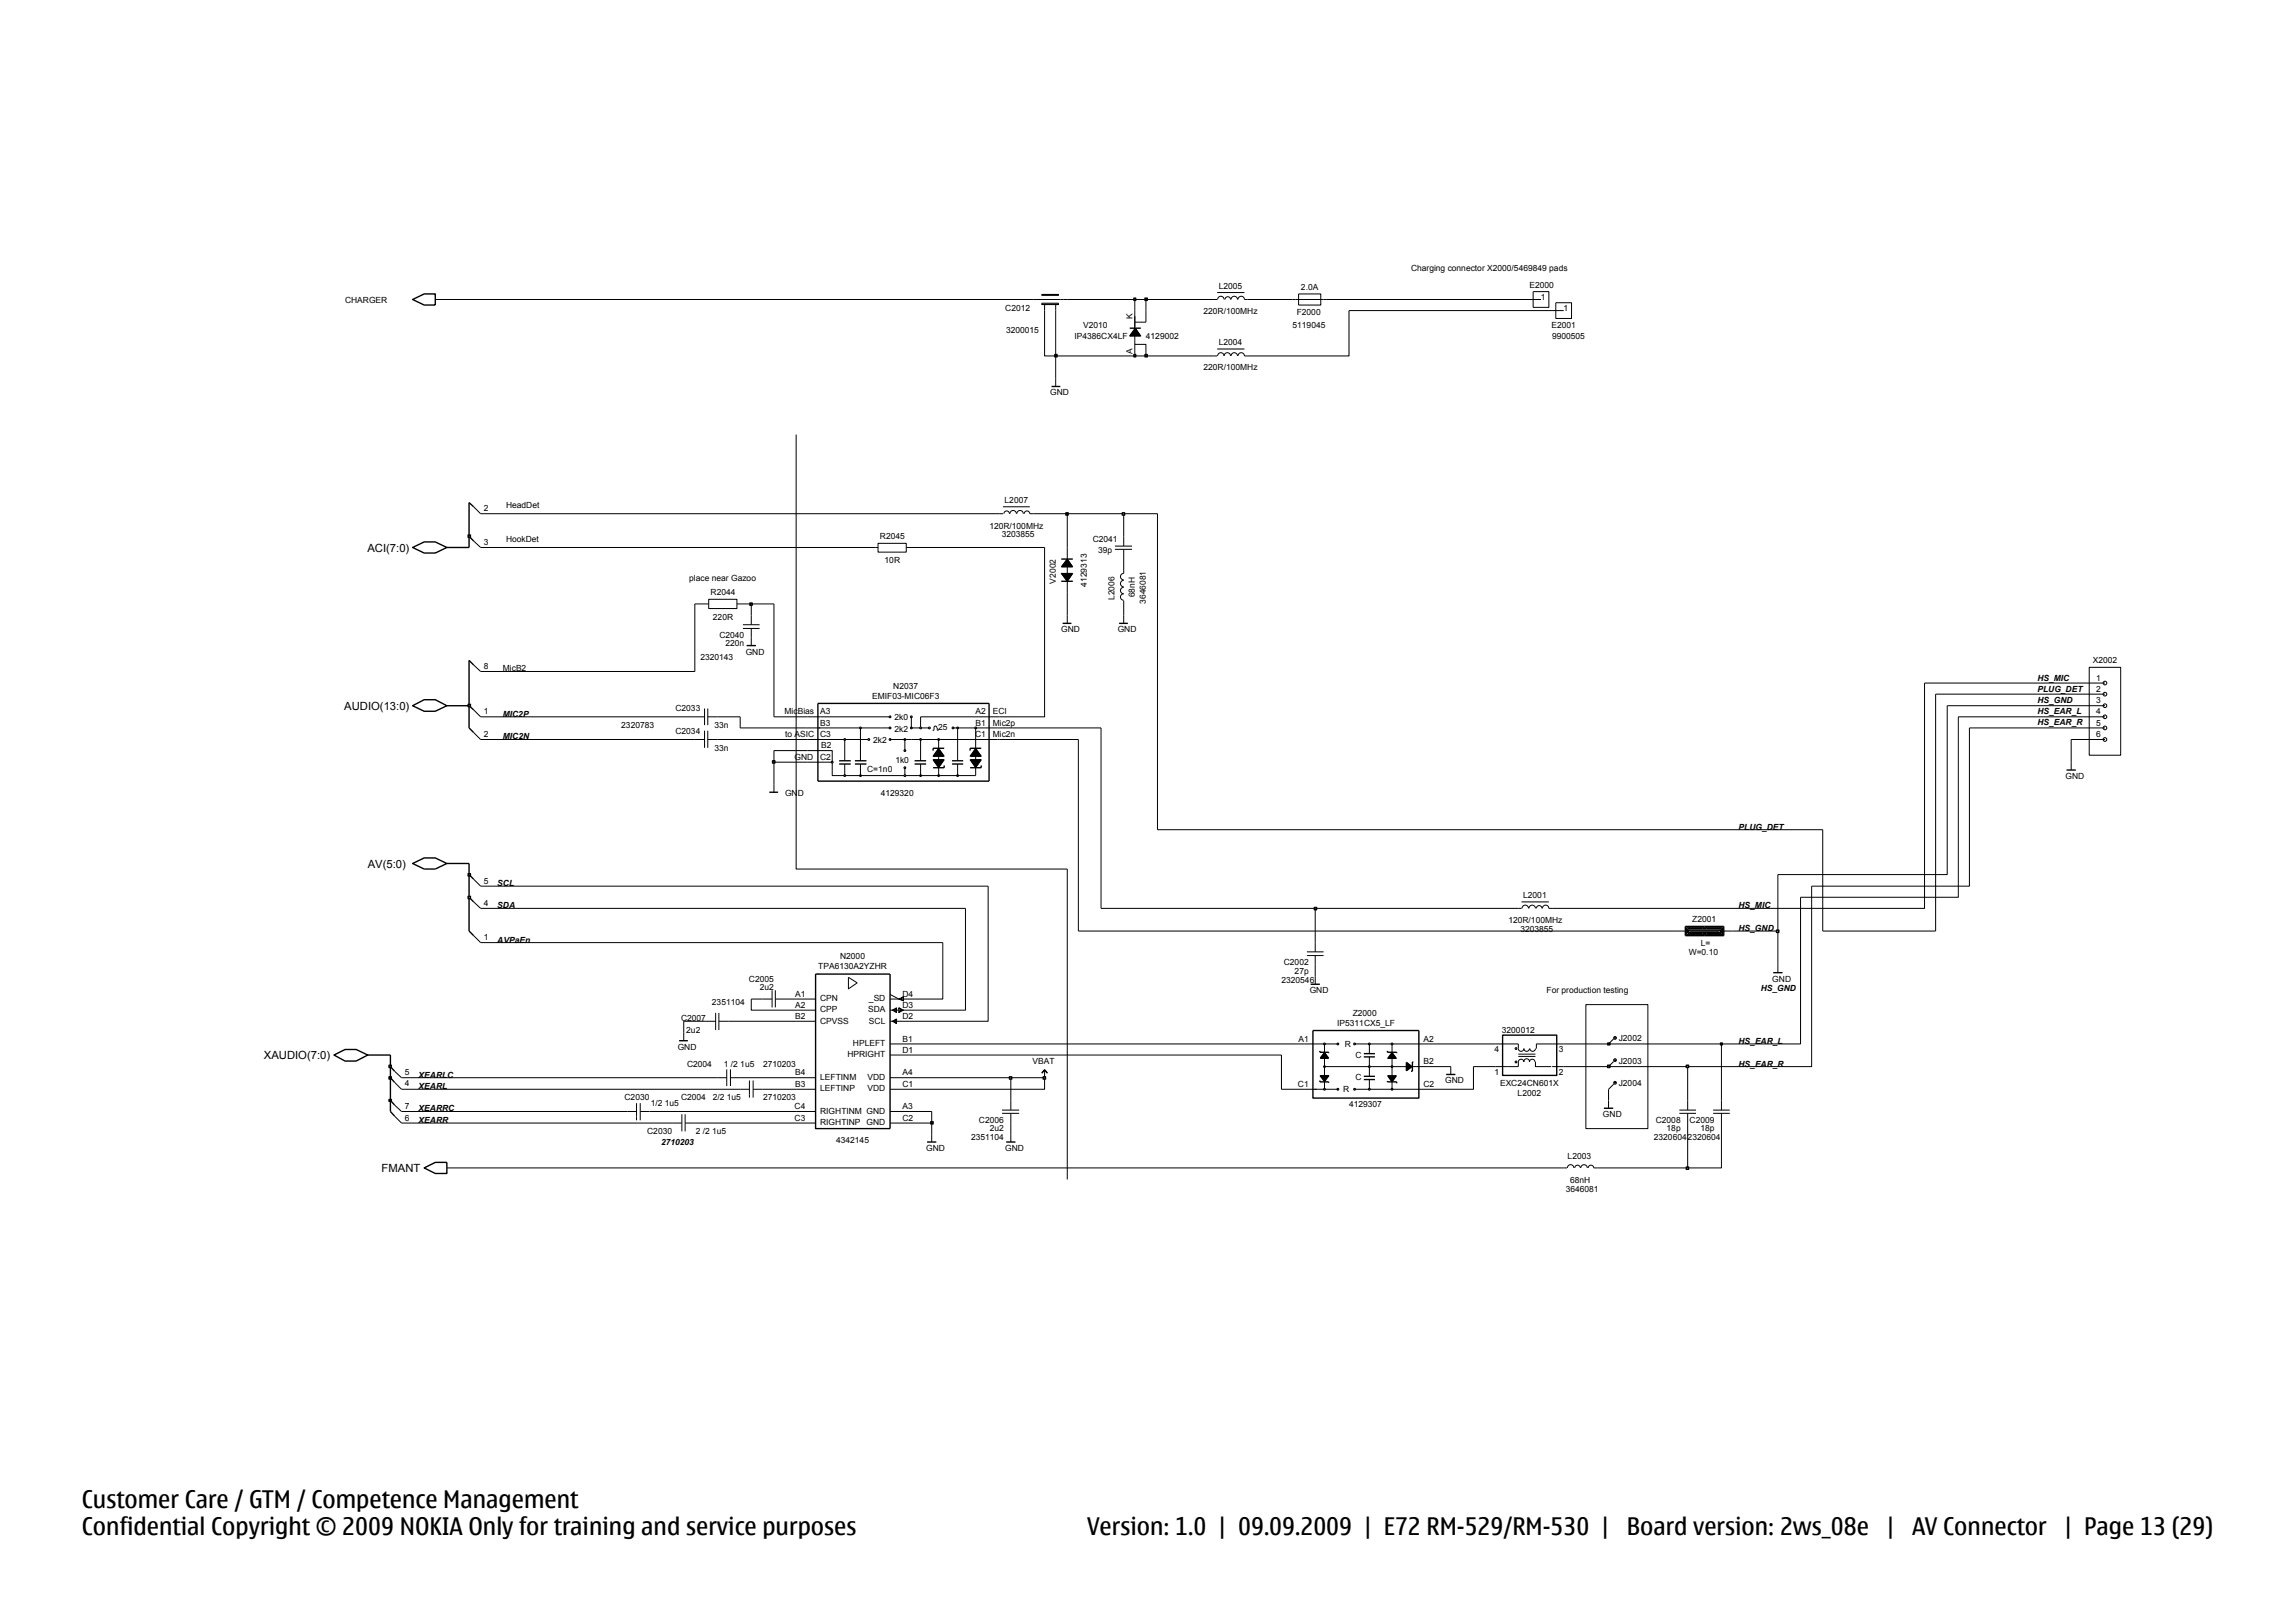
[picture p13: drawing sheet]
<svg xmlns="http://www.w3.org/2000/svg" width="420mm" height="297mm" viewBox="0 0 420 297" stroke-linecap="round" stroke-linejoin="round" font-family="sans-serif">
<defs><g id="words">
<g font-size="4.4">
<text x="15" y="275.9">Customer Care / GTM / Competence Management</text>
<text x="15" y="280.8">Confidential Copyright © 2009 NOKIA Only for training and service purposes</text>
<text x="199" y="280.9">Version: 1.0 | 09.09.2009 | E72 RM-529/RM-530 |</text>
<text x="297.7" y="280.9">Board version: 2ws_08e</text>
<text x="345.2" y="280.9">|</text>
<text x="350" y="280.9">AV Connector</text>
<text x="377.7" y="280.9">| Page 13 (29)</text>
</g>
<g font-size="2.1">
<text x="67.2" y="100.9">ACI(7:0)</text>
<text x="63" y="129.9">AUDIO(13:0)</text>
<text x="67.3" y="158.8">AV(5:0)</text>
<text x="48.3" y="193.8">XAUDIO(7:0)</text>
<text x="69.8" y="214.5">FMANT</text>
</g>
<g font-size="1.5">
<text x="223" y="52.9">L2005</text>
<text x="238.1" y="53.1">2.0A</text>
<text x="258.2" y="49.6">Charging connector X2000/5469849 pads</text>
<text x="279.9" y="52.8">E2000</text>
<text x="63.2" y="55.4">CHARGER</text>
<text x="184" y="56.8">C2012</text>
<text x="198.2" y="60">V2010</text>
<text x="207.3" y="58.3" transform="rotate(-90 207.3 58.3)">K</text>
<text x="220.3" y="57.5">220R/100MHz</text>
<text x="236.5" y="60">5119045</text>
<text x="237.3" y="57.6">F2000</text>
<text x="282" y="54.8">1</text>
<text x="283.9" y="60">E2001</text>
<text x="286.2" y="56.8">1</text>
<text x="184.1" y="60.9">3200015</text>
<text x="196.6" y="62">IP4386CX4LF</text>
<text x="207.3" y="64.7" transform="rotate(-90 207.3 64.7)">A</text>
<text x="209.7" y="62">4129002</text>
<text x="223" y="63.2">L2004</text>
<text x="284" y="62">9900505</text>
<text x="220.3" y="67.8">220R/100MHz</text>
<text x="192.2" y="72.3">GND</text>
<text x="88.5" y="93.6">2</text>
<text x="92.6" y="93">HeadDet</text>
<text x="183.9" y="92.1">L2007</text>
<text x="88.5" y="99.7">3</text>
<text x="92.6" y="99.2">HookDet</text>
<text x="161" y="98.6">R2045</text>
<text x="181.1" y="96.7">120R/100MHz</text>
<text x="183.3" y="98.3">3203855</text>
<text x="200" y="99.2">C2041</text>
<text x="200.9" y="101.2">39p</text>
<text x="126.1" y="106.4">place near Gazoo</text>
<text x="161.9" y="103.1">10R</text>
<text x="193.2" y="106.8" transform="rotate(-90 193.2 106.8)">V2002</text>
<text x="198.9" y="107.3" transform="rotate(-90 198.9 107.3)">4129313</text>
<text x="130" y="108.9">R2044</text>
<text x="130.5" y="113.4">220R</text>
<text x="203.9" y="109.8" transform="rotate(-90 203.9 109.8)">L2006</text>
<text x="207.7" y="109.3" transform="rotate(-90 207.7 109.3)">68nH</text>
<text x="209.7" y="110.5" transform="rotate(-90 209.7 110.5)">3646081</text>
<text x="131.7" y="116.7">C2040</text>
<text x="132.8" y="118.3">220n</text>
<text x="136.5" y="119.8">GND</text>
<text x="194.2" y="115.7">GND</text>
<text x="204.5" y="115.7">GND</text>
<text x="88.5" y="122.4">8</text>
<text x="92" y="122.9">MicB2</text>
<text x="128.2" y="120.8">2320143</text>
<text x="372.9" y="124.5">HS_MIC</text>
<text x="383" y="121.3">X2002</text>
<text x="383.6" y="124.6">1</text>
<text x="88.5" y="130.7">1</text>
<text x="92" y="131.2">MIC2P</text>
<text x="123.6" y="130.2">C2033</text>
<text x="143.6" y="130.7">MicBias</text>
<text x="150.1" y="130.7">A3</text>
<text x="159.6" y="127.9">EMIF03-MIC06F3</text>
<text x="163.5" y="126">N2037</text>
<text x="163.7" y="131.8">2k0</text>
<text x="178.5" y="130.7">A2</text>
<text x="181.7" y="130.7">ECI</text>
<text x="372.9" y="130.7">HS_EAR_L</text>
<text x="372.9" y="128.6">HS_GND</text>
<text x="372.9" y="126.6">PLUG_DET</text>
<text x="383.6" y="126.6">2</text>
<text x="383.6" y="128.7">3</text>
<text x="383.6" y="130.7">4</text>
<text x="88.5" y="134.9">2</text>
<text x="92" y="135.3">MIC2N</text>
<text x="113.7" y="133.2">2320783</text>
<text x="123.6" y="134.3">C2034</text>
<text x="130.8" y="137.4">33n</text>
<text x="130.8" y="133.2">33n</text>
<text x="143.7" y="134.9">to ASIC</text>
<text x="150.1" y="132.8">B3</text>
<text x="150.1" y="134.9">C3</text>
<text x="150.3" y="136.9">B2</text>
<text x="159.8" y="135.9">2k2</text>
<text x="163.7" y="133.9">2k2</text>
<text x="171.7" y="133.6">25</text>
<text x="178.4" y="134.9">C1</text>
<text x="178.5" y="132.8">B1</text>
<text x="181.7" y="132.8">Mic2p</text>
<text x="181.7" y="134.9">Mic2n</text>
<text x="372.9" y="132.8">HS_EAR_R</text>
<text x="383.6" y="132.8">5</text>
<text x="383.6" y="134.9">6</text>
<text x="145.4" y="139">GND</text>
<text x="150.1" y="139">C2</text>
<text x="158.7" y="141.3">C=1n0</text>
<text x="163.9" y="139.6">1k0</text>
<text x="378" y="142.5">GND</text>
<text x="143.7" y="145.7">GND</text>
<text x="161.2" y="145.7">4129320</text>
<text x="318.2" y="151.8">PLUG_DET</text>
<text x="88.5" y="161.7">5</text>
<text x="88.5" y="165.8">4</text>
<text x="91" y="166.2">SDA</text>
<text x="91" y="162.2">SCL</text>
<text x="278.8" y="164.3">L2001</text>
<text x="318.2" y="166.2">HS_MIC</text>
<text x="88.5" y="172">1</text>
<text x="91" y="172.5">AVPaEn</text>
<text x="276" y="168.9">120R/100MHz</text>
<text x="278.2" y="170.6">3203855</text>
<text x="309.7" y="168.8">Z2001</text>
<text x="311.3" y="173.1">L=</text>
<text x="318.2" y="170.4">HS_GND</text>
<text x="137.1" y="179.7">C2005</text>
<text x="149.7" y="177.4">TPA6130A2YZHR</text>
<text x="153.7" y="175.5">N2000</text>
<text x="234.5" y="179.8">2320546</text>
<text x="234.9" y="176.6">C2002</text>
<text x="236.9" y="178.2">27p</text>
<text x="309" y="174.7">W=0.10</text>
<text x="324.3" y="179.7">GND</text>
<text x="130.3" y="184">2351104</text>
<text x="139.1" y="181.2">2u2</text>
<text x="145.5" y="182.4">A1</text>
<text x="145.5" y="184.4">A2</text>
<text x="150.1" y="183.2">CPN</text>
<text x="150.1" y="185.3">CPP</text>
<text x="158.9" y="185.3">SDA</text>
<text x="159" y="183.2">_SD</text>
<text x="165.2" y="184.4">D3</text>
<text x="165.2" y="182.4">D4</text>
<text x="239.7" y="181.7">GND</text>
<text x="247.6" y="185.9">Z2000</text>
<text x="283" y="181.7">For production testing</text>
<text x="322.2" y="181.3">HS_GND</text>
<text x="124.6" y="186.9">C2007</text>
<text x="125.6" y="189">2u2</text>
<text x="145.5" y="186.5">B2</text>
<text x="150.1" y="187.3">CPVSS</text>
<text x="156.1" y="191.5">HPLEFT</text>
<text x="159" y="187.3">SCL</text>
<text x="165.2" y="186.5">D2</text>
<text x="165.2" y="190.6">B1</text>
<text x="237.6" y="190.6">A1</text>
<text x="244.7" y="187.7">IP5311CX5_LF</text>
<text x="246.1" y="191.5">R</text>
<text x="260.5" y="190.6">A2</text>
<text x="274.8" y="189">3200012</text>
<text x="296.2" y="190.5">J2002</text>
<text x="318.2" y="191">HS_EAR_L</text>
<text x="74.1" y="196.8">5</text>
<text x="76.6" y="197.2">XEARLC</text>
<text x="124" y="192.1">GND</text>
<text x="125.7" y="195.2">C2004</text>
<text x="132.5" y="195.2">1 /2 1u5</text>
<text x="139.6" y="195.2">2710203</text>
<text x="145.5" y="196.8">B4</text>
<text x="150.1" y="197.6">LEFTINM</text>
<text x="155.1" y="193.5">HPRIGHT</text>
<text x="158.8" y="197.6">VDD</text>
<text x="165.2" y="192.7">D1</text>
<text x="165.2" y="196.8">A4</text>
<text x="189" y="194.8">VBAT</text>
<text x="248" y="193.7">C</text>
<text x="248" y="197.7">C</text>
<text x="260.5" y="194.8">B2</text>
<text x="273.5" y="196.7">1</text>
<text x="273.5" y="192.6">4</text>
<text x="285.3" y="196.7">2</text>
<text x="285.3" y="192.6">3</text>
<text x="296.2" y="194.7">J2003</text>
<text x="318.2" y="195.2">HS_EAR_R</text>
<text x="74.1" y="202.9">7</text>
<text x="74.1" y="198.8">4</text>
<text x="76.6" y="199.3">XEARL</text>
<text x="76.6" y="203.4">XEARRC</text>
<text x="114.3" y="201.4">C2030</text>
<text x="119.1" y="202.4">1/2 1u5</text>
<text x="124.6" y="201.4">C2004</text>
<text x="130.4" y="201.4">2/2 1u5</text>
<text x="139.6" y="201.4">2710203</text>
<text x="145.4" y="203">C4</text>
<text x="145.5" y="198.9">B3</text>
<text x="150.1" y="199.7">LEFTINP</text>
<text x="150.1" y="203.8">RIGHTINM GND</text>
<text x="158.8" y="199.7">VDD</text>
<text x="165.2" y="198.9">C1</text>
<text x="165.2" y="203">A3</text>
<text x="237.5" y="198.9">C1</text>
<text x="245.8" y="199.9">R</text>
<text x="246.9" y="202.6">4129307</text>
<text x="260.5" y="198.9">C2</text>
<text x="264.5" y="198.2">GND</text>
<text x="274.5" y="198.8">EXC24CN601X</text>
<text x="277.7" y="200.6">L2002</text>
<text x="296.2" y="198.7">J2004</text>
<text x="74.1" y="205.1">6</text>
<text x="76.6" y="205.5">XEARR</text>
<text x="118.4" y="207.5">C2030</text>
<text x="121" y="209.6">2710203</text>
<text x="127.3" y="207.5">2 /2 1u5</text>
<text x="145.4" y="205.1">C3</text>
<text x="150.1" y="205.9">RIGHTINP</text>
<text x="153" y="209.1">4342145</text>
<text x="158.6" y="205.9">GND</text>
<text x="165.2" y="205.1">C2</text>
<text x="177.7" y="208.6">2351104</text>
<text x="179.2" y="205.5">C2006</text>
<text x="181.1" y="207">2u2</text>
<text x="293.4" y="204.5">GND</text>
<text x="302.7" y="208.7">23206042320604</text>
<text x="303" y="205.5">C2008</text>
<text x="305" y="207">18p</text>
<text x="309.2" y="205.5">C2009</text>
<text x="311.2" y="207">18p</text>
<text x="169.5" y="210.7">GND</text>
<text x="184" y="210.7">GND</text>
<text x="286.9" y="212.1">L2003</text>
<text x="286.5" y="218">3646081</text>
<text x="287.4" y="216.4">68nH</text>
</g>
</g></defs>
<g fill="none" stroke="#000" stroke-width=".18">
<path d="M193.2 69.3v1.4M86.7 134.1l1.3 1.2M86.7 121.7l1.3 1.2M125.1 189v1.4M129.2 186.9h1.8M131 185.4v3.1M131.6 185.4v3.1M131.6 186.9h1.7M139.5 182.8h1.8M141.3 181.2v3.1M141.9 181.2v3.1M141.9 182.8h1.8"/>
<path d="M273.7 191h4.2v.9a.51 .51 0 0 0 .5 .5 .51 .51 0 0 0 .5-.5 .51 .51 0 0 0 .5 .5 .51 .51 0 0 0 .5-.5M277.9 193.3h3.1M277.9 192.9h3.1M280 191.9a.51 .51 0 0 0 .5 .5 .51 .51 0 0 0 .5-.5M280.9 194.3a.51 .51 0 0 0-.5-.5 .51 .51 0 0 0-.5 .5 .51 .51 0 0 0-.5-.6 .51 .51 0 0 0-.5 .6 .51 .51 0 0 0-.5-.5 .51 .51 0 0 0-.5 .5v.9h-4.2M281 194.3v.9h2.9M284 195.2h2.2M286.2 191h-5v.9M295.3 194.3l-.9 .9M183.4 203.7h3.1M183.4 203.1h3.1M185 201.4v1.7"/>
<path d="M185 203.7v1.8M185 207.5v1.5"/>
<circle cx="295.6" cy="194" r=".08"/>
<circle cx="295.6" cy="194" r=".25"/>
</g>
<path d="M192.4 70.7h1.6M85.8 133.2l.9 .9M85.8 120.8l.9 .9M124.3 190.4h1.6M275 189.4h9.9v7.4h-9.9zM184.1 209h1.7" fill="none" stroke="#000" stroke-width=".25"/>
<g fill="#b2b2b2" stroke="#000" stroke-width=".18">
<circle cx="277.4" cy="194.3" r=".17"/>
<circle cx="277.4" cy="191.9" r=".17"/>
</g>
<g fill="none" stroke="#000" stroke-width=".25">
<path d="M75.5 129.1l2.1-1.1h2.1l2.1 1.1-2.1 1.1h-2.1zM324.5 178h1.7M241.5 192.3v.3M242.1 193.3l.3-.1 .2 .1zM242.3 193.3h.1M242.4 192.7l.6 .9h-1.3zM242.4 192.9l.4 .6h-.9zM242.4 193l.3 .4h-.6zM249.6 197.6h2M253.9 192.3v.3h1.7v.1M254.6 193.3l.2-.1 .1 .1zM254.7 193.3h.1"/>
<path d="M254.8 192.6l.7 1.1h-1.5zM254.8 192.7l.5 .9h-1.1zM254.8 192.9l.5 .6h-1.1zM254.8 193l.3 .4h-.7zM257.4 194.4l1 .8-1 .7zM257.5 194.7l.6 .5-.6 .5zM257.5 194.5l.7 .7-.7 .6zM257.5 194.8l.5 .4-.5 .3zM257.6 194.9l.3 .3-.3 .2zM257.7 195.1v.2M293.5 202.8h1.7"/>
</g>
<g fill="none" stroke="#000" stroke-width=".18">
<path d="M160.7 99.4h5.2v1.6h-5.2zM136 115h3M136 114.3h3M137.5 112.6v1.7M137.5 115v1.7M160.2 100.2h.5M165.9 100.2h.5M382.3 122.1h5.8v16.1h-5.8zM325.4 176.6v1.4M238.7 191h3.7M123 205.5h1.8M124.8 203.9v3.1"/>
<path d="M125.4 205.5h1.8M125.4 203.9v3.1M294.4 201.4v1.4"/>
<circle cx="385.2" cy="127" r=".34"/>
<circle cx="385.2" cy="131.2" r=".34"/>
<circle cx="385.2" cy="125" r=".34"/>
<circle cx="385.2" cy="129.1" r=".34"/>
<circle cx="385.2" cy="135.3" r=".34"/>
<circle cx="385.2" cy="133.2" r=".34"/>
</g>
<g fill="#b2b2b2" stroke="#000" stroke-width=".18">
<circle cx="247.9" cy="191" r=".17"/>
<circle cx="244.8" cy="191" r=".17"/>
</g>
<path d="M238.7 199.3h2.2M247.9 191h13.5M259.3 195.2h2.1" fill="none" stroke="#000" stroke-width=".18"/>
<g fill="none" stroke="#000" stroke-width=".25">
<path d="M241.5 198h1.7M241.5 192.6h1.7M241.6 196.9h1.6l-.8 1zM241.7 196.9h1.3l-.6 .8zM241.9 197h.9l-.4 .6zM242.1 197h.6l-.3 .5zM242.1 197.1h.5l-.2 .2zM242.3 197.2h.1M242.4 192.6l.8 1.1h-1.6zM249.6 193.4h2M249.6 197h2M249.6 192.8h2"/>
<path d="M253.9 198h1.7M254 196.9h1.5l-.7 1.1zM254.2 197h1.1l-.5 .8zM254.2 197h1.1l-.5 .6zM254.4 197.1h.7l-.3 .5zM254.6 197.2h.3l-.1 .2zM254.7 197.2h.1"/>
</g>
<g fill="#b2b2b2" stroke="#000" stroke-width=".18">
<circle cx="247.9" cy="199.3" r=".17"/>
<circle cx="244.8" cy="199.3" r=".17"/>
</g>
<path d="M240.5 199.3h4.3M247.9 199.3h13.5" fill="none" stroke="#000" stroke-width=".18"/>
<g fill="#b2b2b2" stroke="#000" stroke-width=".18">
<circle cx="242.4" cy="199.3" r=".17"/>
<circle cx="242.4" cy="191" r=".17"/>
<circle cx="250.6" cy="191" r=".17"/>
<circle cx="254.8" cy="191" r=".17"/>
<circle cx="250.6" cy="199.3" r=".17"/>
<circle cx="254.8" cy="199.3" r=".17"/>
</g>
<path d="M258.5 194.3v1.7" fill="none" stroke="#000" stroke-width=".25"/>
<path d="M242.4 195.2h17.1" fill="none" stroke="#000" stroke-width=".18"/>
<circle cx="242.4" cy="195.2" r=".17" fill="#b2b2b2" stroke="#000" stroke-width=".18"/>
<path d="M241.5 197.7v.3M243.2 192.6v.1M243.2 198v.1M253.9 197.8v.2M255.6 198v.2M258.2 196h.3M258.5 194.3h.1" fill="none" stroke="#000" stroke-width=".25"/>
<g fill="#b2b2b2" stroke="#000" stroke-width=".18">
<circle cx="250.6" cy="195.2" r=".17"/>
<circle cx="254.8" cy="195.2" r=".17"/>
</g>
<g fill="none" stroke="#000" stroke-width=".18">
<path d="M189.1 54.8h6.2M190.7 55.5h3v.2h-3zM190.7 55.7h3M190.7 54h3M190.7 53.9h3v.1h-3zM191.2 55.7v1.1M193.2 55.7v1.1M207.7 56.8v8.3M209.7 56.8v2.2h-2M222.2 54.8h.5M222.7 53.5h5M222.8 54.8a.59 .59 0 0 1 .6-.6 .59 .59 0 0 1 .6 .6"/>
<path d="M224.2 54.8a.51 .51 0 0 1 .5-.5 .51 .51 0 0 1 .5 .5M225.3 54.8a.59 .59 0 0 1 .6-.6 .59 .59 0 0 1 .6 .6M226.6 54.8a.59 .59 0 0 1 .5-.6 .59 .59 0 0 1 .6 .6h.6M236.5 54.8h6.3M237.6 53.8h4.1v2h-4.1zM280.6 53.4h2.9v2.8h-2.9zM280.6 56.2h.1M284.7 55.4h2.9v2.9h-2.9zM284.7 58.3h.1M207.7 63h2v2.1M207.8 60.1l1 1.4h-2.1zM222.2 65.1h.5"/>
<path d="M222.7 63.9h5M222.8 65.1a.59 .59 0 0 1 .6-.6 .59 .59 0 0 1 .6 .6 .59 .59 0 0 1 .6-.6 .59 .59 0 0 1 .6 .6M225.3 65.1a.59 .59 0 0 1 .6-.6 .59 .59 0 0 1 .6 .6M226.6 65.1a.59 .59 0 0 1 .5-.6 .59 .59 0 0 1 .6 .6h.6M182.9 94h.6M183.5 92.7h5M183.7 94a.51 .51 0 0 1 .5-.5 .51 .51 0 0 1 .5 .5M184.8 94a.59 .59 0 0 1 .6-.6 .59 .59 0 0 1 .6 .6M186.1 94a.59 .59 0 0 1 .6-.6 .59 .59 0 0 1 .6 .6M187.4 94a.51 .51 0 0 1 .5-.5 .51 .51 0 0 1 .6 .5h.6M137.5 116.7v1.4M205.6 107.5a.59 .59 0 0 0-.5 .6 .59 .59 0 0 0 .5 .6 .59 .59 0 0 0-.5 .5 .59 .59 0 0 0 .5 .6"/>
<path d="M205.6 106.2a.59 .59 0 0 0-.5 .6 .59 .59 0 0 0 .5 .6M205.6 104.3v.6a.59 .59 0 0 0-.5 .6 .59 .59 0 0 0 .5 .6M205.6 109.9v.6M86.7 129.9l1.3 1.3M127.2 131.2h1.7M128.9 129.7v3M129.5 131.2h1.8M129.5 129.7v3M149.8 133.2h11.4M149.8 135.3h9.2M170.9 133.5v.1h-.2M171.4 133.2v-.3h-.2h-.2l-.1 .3"/>
<path d="M171.5 133.5v.1M171.8 136.9l1 1.5h-2zM178.6 136.9l1 1.5h-2.1zM86.7 165l1.3 1.2M86.7 160.9l1.3 1.3M155.3 178.8l1.6 1.1-1.6 1.1zM239.2 174.2h3M239.2 174.9h3M240.7 172.5v1.7M240.7 174.9v1.7M240.7 178.7v1.4M72.2 198.1l1.3 1.2"/>
<path d="M131.3 197.2h1.7M133 195.7v3M133.7 197.2h1.8M133.7 195.7v3M135.5 199.3h1.6M137.1 197.7v3.2M137.8 199.3h1.7M137.8 197.7v3.2M145.7 197.2h3.6M145.7 184.9h3.6M145.7 199.3h3.6M145.7 182.8h3.6"/>
<path d="M145.7 186.9h3.6M162.9 191h3.5M162.9 197.2h3.5M162.9 184.9h3.5M162.9 193.1h3.5M162.9 182l1.6 .8M162.9 199.3h3.5M162.9 182.8h3.5M162.9 186.9h3.5M163.3 184.9l.8-.5-.4 .5 .4 .4zM163.3 186.9l.8-.4-.4 .4 .4 .4zM164.1 184.4v.9"/>
<path d="M164.1 186.5v.8M164.5 184.4l.8 .5-.8 .4v-.9l.4 .5-.4 .4M165.3 182.4l-.4 .4 .4 .4-.8-.4 .8-.4v.8M191.2 195.8l.5 .6M191.2 195.8l-.5 .6M191.2 195.8v1.4M244.8 191h-2.4v8.3M250.6 191v1.8M250.6 193.4v3.6M250.6 197.6v1.7M254.8 191v8.3M265.5 195.2v1.4"/>
<path d="M295.3 198.4l-.9 .9M72.2 202.2l1.3 1.2M72.2 204.2l1.3 1.3M145.7 203.4h3.6M145.7 205.5h3.6M162.9 203.4h3.5M162.9 205.5h3.5M170.5 207.5v1.5M307.3 203.1h3.1M307.3 203.7h3.1M308.9 201.4v1.7M308.9 203.7v1.8"/>
<path d="M313.5 203.1h3.1M313.5 203.7h3.1M315 201.4v1.7M315 203.7v1.8"/>
<circle cx="295.6" cy="198.1" r=".08"/>
<circle cx="295.6" cy="198.1" r=".25"/>
</g>
<g fill="none" stroke="#000" stroke-width=".25">
<path d="M75.5 54.8l2.1-1h2.1v2h-2.1zM206.7 60.1h2.1M207.7 61h.1M207.8 60.1l.8 1.3h-1.8zM207.8 60.3l.7 1h-1.5zM207.8 60.5l.6 .7h-1.3zM207.8 60.6l.5 .6h-1zM207.8 60.7l.3 .5h-.7zM207.8 60.8l.1 .3h-.4zM136.6 118.1h1.7M85.8 129.1l.9 .8M156.5 139.8h2.1"/>
<path d="M171.5 137.9l.3-.1 .1 .1zM171.7 137.9h.2M171.8 137.1l.8 1.3h-1.8zM171.8 137.3l.7 1h-1.5zM171.8 137.4l.6 .8h-1.3zM171.8 137.5l.4 .6h-.9zM171.8 137.6l.3 .4h-.7zM172.8 136.9h-2v.5M178.5 137.9h.1M178.6 137.1l.9 1.3h-1.8zM178.6 137.3l.7 1h-1.5zM178.6 137.4l.5 .8h-1.1z"/>
<path d="M178.6 137.5l.5 .6h-1.1zM178.6 137.6l.3 .4h-.7zM178.6 137.8l.2 .1h-.4zM179.6 136.9h-2.1v.5M85.8 164.2l.9 .8M85.8 160l.9 .9M149.3 178.3h13.6v28.2h-13.6zM71.4 197.2l.8 .9M190.7 196.4l.5-.6 .5 .6M239.8 180.1h1.7M240.3 188.6h19.4v12.3h-19.4zM264.7 196.6h1.7"/>
<path d="M71.4 201.4l.8 .8M71.4 203.4l.8 .8M77.6 213.7l2.1-1h2.1v2h-2.1zM169.7 209h1.7"/>
</g>
<g fill="#b2b2b2" stroke="#000" stroke-width=".18">
<circle cx="154.6" cy="135.3" r=".17"/>
<circle cx="165.6" cy="137.4" r=".17"/>
<circle cx="165.6" cy="135.3" r=".17"/>
<circle cx="171.8" cy="135.3" r=".17"/>
</g>
<path d="M150.1 131.2h12.8" fill="none" stroke="#000" stroke-width=".18"/>
<g fill="#b2b2b2" stroke="#000" stroke-width=".18">
<circle cx="175.2" cy="141.9" r=".17"/>
<circle cx="171.8" cy="141.9" r=".17"/>
</g>
<path d="M168.5 135.3h14M175.2 133.2h7.3" fill="none" stroke="#000" stroke-width=".18"/>
<path d="M156.5 139.2h2.1M167.4 139.2h2.1M167.4 139.8h2.1M174.2 139.2h2.1M174.2 139.8h2.1" fill="none" stroke="#000" stroke-width=".25"/>
<g fill="#b2b2b2" stroke="#000" stroke-width=".18">
<circle cx="168.5" cy="135.3" r=".17"/>
<circle cx="178.6" cy="133.2" r=".17"/>
<circle cx="157.5" cy="133.2" r=".17"/>
</g>
<path d="M157.5 133.2v6M168.5 135.3v3.9M175.2 133.2v6" fill="none" stroke="#000" stroke-width=".18"/>
<g fill="#b2b2b2" stroke="#000" stroke-width=".18">
<circle cx="166.8" cy="133.2" r=".17"/>
<circle cx="166.8" cy="131.2" r=".17"/>
<circle cx="162.9" cy="135.3" r=".17"/>
<circle cx="162.9" cy="133.2" r=".17"/>
<circle cx="162.9" cy="131.2" r=".17"/>
<circle cx="159" cy="135.3" r=".17"/>
</g>
<path d="M171.8 135.3v6.6M178.6 133.2v8.7" fill="none" stroke="#000" stroke-width=".18"/>
<g fill="#b2b2b2" stroke="#000" stroke-width=".18">
<circle cx="168.5" cy="141.9" r=".17"/>
<circle cx="157.5" cy="141.9" r=".17"/>
</g>
<path d="M147.8 139.5h4.5M147.8 137.4h4.5v4.5h26.3M157.5 139.8v2.1M168.5 139.8v2.1M175.2 139.8v2.1M182.5 133.2h.4M182.5 135.3h.4" fill="none" stroke="#000" stroke-width=".18"/>
<path d="M149.7 128.7h31.3v14.2h-31.3z" fill="none" stroke="#000" stroke-width=".25"/>
<circle cx="152.3" cy="139.5" r=".17" fill="#b2b2b2" stroke="#000" stroke-width=".18"/>
<path d="M166.8 133.2h3.3M170.8 139h2l-1 1.5zM177.5 139h2.1l-1 1.5zM182.9 131.2h-14.4v2" fill="none" stroke="#000" stroke-width=".18"/>
<g fill="none" stroke="#000" stroke-width=".25">
<path d="M170.8 139h1.8l-.8 1.3zM171 139.1h1.5l-.7 1.1zM171.1 139.2h1.3l-.6 .9zM171.3 139.3h.9l-.4 .6zM171.4 139.4h.7l-.3 .4zM171.5 139.5h.4l-.1 .1zM171.7 139.5h.2M177.7 139h1.8l-.9 1.3zM177.8 139.1h1.5l-.7 1.1zM178 139.2h1.1l-.5 .9zM178 139.3h1.1l-.5 .6zM178.2 139.4h.7l-.3 .4z"/>
<path d="M178.4 139.5h.4l-.2 .1zM178.5 139.5h.1M172.8 140.1v.4h-2M179.6 140.1v.4h-2.1"/>
</g>
<circle cx="168.5" cy="133.2" r=".17" fill="#b2b2b2" stroke="#000" stroke-width=".18"/>
<path d="M161.2 133.2h1.7M166.8 131.2v2M168.5 135.3h-2.9v2.1" fill="none" stroke="#000" stroke-width=".18"/>
<circle cx="165.6" cy="140.5" r=".17" fill="#b2b2b2" stroke="#000" stroke-width=".18"/>
<path d="M165.6 140.5v1.4" fill="none" stroke="#000" stroke-width=".18"/>
<circle cx="165.6" cy="141.9" r=".17" fill="#b2b2b2" stroke="#000" stroke-width=".18"/>
<path d="M154.6 135.3v3.9M162.9 135.3h2.7" fill="none" stroke="#000" stroke-width=".18"/>
<path d="M153.6 139.2h2.1M153.6 139.8h2.1" fill="none" stroke="#000" stroke-width=".25"/>
<circle cx="154.6" cy="141.9" r=".17" fill="#b2b2b2" stroke="#000" stroke-width=".18"/>
<path d="M147.8 133.2h2.3M147.8 131.2h2.3M147.8 135.3h2.3M154.6 139.8v2.1M171.5 133.6h.3" fill="none" stroke="#000" stroke-width=".18"/>
<g fill="#b2b2b2" stroke="#000" stroke-width=".18">
<circle cx="175.2" cy="133.2" r=".17"/>
<circle cx="170.1" cy="133.2" r=".17"/>
</g>
<path d="M170.9 133.2v.3M171.5 133.2v.3" fill="none" stroke="#000" stroke-width=".18"/>
<circle cx="174.4" cy="133.2" r=".17" fill="#b2b2b2" stroke="#000" stroke-width=".18"/>
<g fill="none" stroke="#000" stroke-width=".18">
<path d="M86.7 92.7l1.3 1.3M86.7 99l1.3 1.2M204 99.9h3.2M205.6 98.2v1.7M129.2 110.5h.5M129.7 109.7h5.2v1.7h-5.2zM134.9 110.5h.6M194.2 104.9h2.1l-1 1.5zM195.3 102.3l1 1.4h-2.1zM195.3 100.2v8.3M195.3 112.6v1.5M204 100.5h3.2"/>
<path d="M205.6 100.5v1.8M205.6 112.6v1.5M127.2 135.3h1.7M128.9 133.7v3.1M129.5 135.3h1.8M129.5 133.7v3.1M174.4 133.2h.8M379 139.5v1.4M141.6 143.5v1.5M86.7 171.2l1.3 1.3M277.9 166.2h.6M278.5 165h5"/>
<path d="M278.5 166.2a.59 .59 0 0 1 .6-.6 .59 .59 0 0 1 .6 .6M279.8 166.2a.59 .59 0 0 1 .6-.6 .59 .59 0 0 1 .6 .6M281.2 166.2a.51 .51 0 0 1 .5-.5 .51 .51 0 0 1 .5 .5M282.3 166.2a.59 .59 0 0 1 .6-.6 .59 .59 0 0 1 .6 .6h.5M306.7 170.4h1.7M315.5 170.4h1.6M72.2 196l1.3 1.2M295.3 190.1l-.9 .9M81.8 213.7h205M114.8 203.4h1.7M116.5 201.9v3.1M117.2 203.4h1.7"/>
<path d="M117.2 201.9v3.1M286.8 213.7a.59 .59 0 0 1 .6-.6 .59 .59 0 0 1 .6 .6M288.2 213.7a.51 .51 0 0 1 .5-.5 .51 .51 0 0 1 .5 .5M289.3 213.7a.59 .59 0 0 1 .6-.6 .59 .59 0 0 1 .6 .6M290.6 213.7a.51 .51 0 0 1 .6-.5 .51 .51 0 0 1 .5 .5h17.2"/>
<circle cx="295.6" cy="189.9" r=".08"/>
<circle cx="295.6" cy="189.9" r=".25"/>
</g>
<g fill="none" stroke="#000" stroke-width=".25">
<path d="M85.8 92l.9 .7M85.8 98.2l.9 .8M75.5 100.2l2.1-1h2.1l2.1 1-2.1 1h-2.1zM194.2 102.3h2.1M194.2 106.4h2.1M194.4 105h1.8l-.9 1.3zM194.5 114.1h1.6M194.6 105.1h1.5l-.8 1zM194.6 105.2h1.3l-.6 .8zM194.8 105.3h.9l-.4 .6zM195 105.3h.7l-.4 .4zM195.1 103.3l.2-.2 .2 .2z"/>
<path d="M195.1 105.4h.4l-.2 .2zM195.2 103.2h.2M195.2 105.9h.2M195.3 102.4l.9 1.3h-1.8zM195.3 102.6l.8 1h-1.5zM195.3 102.7l.6 .8h-1.3zM195.3 102.8l.4 .6h-.9zM195.3 103l.4 .4h-.7zM204.8 114.1h1.6M75.5 158l2.1-1h2.1l2.1 1-2.1 1h-2.1zM140.8 145h1.6M378.2 140.9h1.7"/>
<path d="M85.8 170.4l.9 .8M308.4 169.5h7.1v1.7h-7.1zM308.6 169.8h6.6v1.3h-6.6zM308.9 170h6.1v.8h-6.1zM309 170.2h5.9v.4h-5.9zM309.3 170.4h5.3M61.1 193.1l2.1-1h2l2.1 1-2.1 1.1h-2zM71.4 195.2l.8 .8"/>
</g>
<path d="M308.6 213.6h.4v.4h-.4z" fill-rule="evenodd" fill="#c2c2c2" stroke="#000" stroke-width=".25"/>
<path d="M73.5 205.5h49.5M127.2 205.5h18.5M166.4 205.5h4.1v2M185 205.5v2M308.9 205.5v8.2h6.1v-8.2" fill="none" stroke="#000" stroke-width=".18"/>
<path d="M170.3 205.3h.5v.4h-.5z" fill-rule="evenodd" fill="#c2c2c2" stroke="#000" stroke-width=".25"/>
<path d="M73.5 203.4h41.3M118.9 203.4h26.8M166.4 203.4h4.1v2.1" fill="none" stroke="#000" stroke-width=".18"/>
<path d="M71.4 201.4v2" fill="none" stroke="#000" stroke-width=".25"/>
<path d="M71.2 201.2h.4v.3h-.4z" fill-rule="evenodd" fill="#c2c2c2" stroke="#000" stroke-width=".25"/>
<path d="M71.4 197.2v4.2" fill="none" stroke="#000" stroke-width=".25"/>
<path d="M73.5 199.3h62M139.5 199.3h6.2M185 197.2v4.2M191.2 197.2v2.1h-24.8M234.5 193.1v6.2h4.2M269.7 195.2v4.1h-8.3M294.4 199.3v2.1M308.9 195.2v6.2M315 191v10.4" fill="none" stroke="#000" stroke-width=".18"/>
<path d="M71.2 197h.4v.5h-.4z" fill-rule="evenodd" fill="#c2c2c2" stroke="#000" stroke-width=".25"/>
<path d="M71.4 195.2v2" fill="none" stroke="#000" stroke-width=".25"/>
<path d="M73.5 197.2h57.8M135.5 197.2h10.2M166.4 197.2h18.6" fill="none" stroke="#000" stroke-width=".18"/>
<path d="M184.7 197h.5v.5h-.5z" fill-rule="evenodd" fill="#c2c2c2" stroke="#000" stroke-width=".25"/>
<path d="M185 197.2h6.2" fill="none" stroke="#000" stroke-width=".18"/>
<g fill="#c2c2c2" stroke="#000" stroke-width=".25">
<path d="M190.9 197h.4v.5h-.4z" fill-rule="evenodd"/>
<path d="M71.2 194.9h.4v.5h-.4z" fill-rule="evenodd"/>
</g>
<path d="M71.4 193.1v2.1" fill="none" stroke="#000" stroke-width=".25"/>
<path d="M261.4 195.2h4.1M269.7 195.2h4M286.2 195.2h8.2" fill="none" stroke="#000" stroke-width=".18"/>
<path d="M294.2 194.9h.4v.5h-.4z" fill-rule="evenodd" fill="#c2c2c2" stroke="#000" stroke-width=".25"/>
<path d="M294.4 195.2h14.5" fill="none" stroke="#000" stroke-width=".18"/>
<path d="M308.6 194.9h.4v.5h-.4z" fill-rule="evenodd" fill="#c2c2c2" stroke="#000" stroke-width=".25"/>
<path d="M331.5 162.2v33h-22.6M166.4 193.1h68.1M166.4 191h72.3M261.4 191h12.3M286.2 191h8.2" fill="none" stroke="#000" stroke-width=".18"/>
<path d="M67.3 193.1h4.1" fill="none" stroke="#000" stroke-width=".25"/>
<path d="M294.2 190.9h.4v.3h-.4z" fill-rule="evenodd" fill="#c2c2c2" stroke="#000" stroke-width=".25"/>
<path d="M294.4 191h20.6" fill="none" stroke="#000" stroke-width=".18"/>
<path d="M314.9 190.9h.3v.3h-.3z" fill-rule="evenodd" fill="#c2c2c2" stroke="#000" stroke-width=".25"/>
<path d="M197.3 135.3v35.1h109.4M88 172.5h84.5v10.3h-6.1M176.7 166.2v18.7h-10.3M180.8 162.2v24.7h-14.4M240.7 166.2v6.3M240.7 176.6v2.1M317.1 170.4h8.3v6.2M329.5 164.2v26.8h-14.5M129.2 186.9h-4.1v2.1M133.3 186.9h12.4M139.5 182.8h-2v2.1h8.2M143.7 182.8h2" fill="none" stroke="#000" stroke-width=".18"/>
<path d="M85.8 164.2v6.2" fill="none" stroke="#000" stroke-width=".25"/>
<path d="M325.1 170.2h.4v.4h-.4z" fill-rule="evenodd" fill="#c2c2c2" stroke="#000" stroke-width=".25"/>
<path d="M201.5 133.2v33h39.2M354.2 127v43.4h-20.6v-18.6M88 166.2h88.7M325.4 160v10.4" fill="none" stroke="#000" stroke-width=".18"/>
<path d="M240.5 166.1h.5v.4h-.5z" fill-rule="evenodd" fill="#c2c2c2" stroke="#000" stroke-width=".25"/>
<path d="M352.2 125v41.2h-68.2M240.7 166.2h37.2" fill="none" stroke="#000" stroke-width=".18"/>
<path d="M85.7 164h.4v.4h-.4z" fill-rule="evenodd" fill="#c2c2c2" stroke="#000" stroke-width=".25"/>
<path d="M85.8 160v4.2" fill="none" stroke="#000" stroke-width=".25"/>
<path d="M358.4 131.2v33h-28.9M360.4 133.2v29h-28.9M88 162.2h92.8" fill="none" stroke="#000" stroke-width=".18"/>
<path d="M85.7 159.9h.4v.4h-.4z" fill-rule="evenodd" fill="#c2c2c2" stroke="#000" stroke-width=".25"/>
<path d="M81.8 158h4v2" fill="none" stroke="#000" stroke-width=".25"/>
<path d="M211.8 94v57.8h121.8M141.6 139.5v4M356.4 129.1v30.9h-31" fill="none" stroke="#000" stroke-width=".18"/>
<path d="M141.4 139.2h.4v.4h-.4z" fill-rule="evenodd" fill="#c2c2c2" stroke="#000" stroke-width=".25"/>
<path d="M141.6 110.5v20.7h6.2M191.2 100.2v31h-8.3M88 135.3h39.2M88 131.2h39.2M131.3 135.3h16.5M131.3 131.2h4.2v2h12.3M147.8 137.4h-6.2v2.1h6.2M182.9 135.3h14.4M182.9 133.2h18.6M358.4 131.2h26.8M360.4 133.2h24.8M385.2 135.3h-6.2v4.2" fill="none" stroke="#000" stroke-width=".18"/>
<path d="M81.8 129.1h4v4.1" fill="none" stroke="#000" stroke-width=".25"/>
<path d="M85.7 128.9h.4v.4h-.4z" fill-rule="evenodd" fill="#c2c2c2" stroke="#000" stroke-width=".25"/>
<path d="M85.8 120.8v8.3" fill="none" stroke="#000" stroke-width=".25"/>
<path d="M129.2 110.5h-2v12.4h-39.2M135.5 110.5h2v2.1M195.3 108.5v4.1M205.6 110.5v2.1M352.2 125h33M354.2 127h31M356.4 129.1h28.8" fill="none" stroke="#000" stroke-width=".18"/>
<path d="M137.2 110.3h.5v.5h-.5z" fill-rule="evenodd" fill="#c2c2c2" stroke="#000" stroke-width=".25"/>
<path d="M195.3 94v6.2M88 100.2h72.2M137.5 110.5h4.1M166.4 100.2h24.8M205.6 102.3v2" fill="none" stroke="#000" stroke-width=".18"/>
<path d="M85.8 98.2v2h-4" fill="none" stroke="#000" stroke-width=".25"/>
<path d="M85.7 97.9h.4v.4h-.4z" fill-rule="evenodd" fill="#c2c2c2" stroke="#000" stroke-width=".25"/>
<path d="M85.8 92v6.2" fill="none" stroke="#000" stroke-width=".25"/>
<path d="M88 94h94.9M189.1 94h6.2M205.6 94v4.2" fill="none" stroke="#000" stroke-width=".18"/>
<path d="M195.1 93.8h.4v.5h-.4z" fill-rule="evenodd" fill="#c2c2c2" stroke="#000" stroke-width=".25"/>
<path d="M195.3 94h10.3" fill="none" stroke="#000" stroke-width=".18"/>
<path d="M205.4 93.8h.4v.5h-.4z" fill-rule="evenodd" fill="#c2c2c2" stroke="#000" stroke-width=".25"/>
<path d="M191.2 56.8v8.3h2v4.2M205.6 94h6.2" fill="none" stroke="#000" stroke-width=".18"/>
<path d="M193 64.9h.5v.4h-.5z" fill-rule="evenodd" fill="#c2c2c2" stroke="#000" stroke-width=".25"/>
<path d="M193.2 56.8v8.3h14.5" fill="none" stroke="#000" stroke-width=".18"/>
<path d="M207.5 64.9h.3v.4h-.3z" fill-rule="evenodd" fill="#c2c2c2" stroke="#000" stroke-width=".25"/>
<path d="M207.7 65.1h2" fill="none" stroke="#000" stroke-width=".18"/>
<path d="M209.5 64.9h.5v.4h-.5z" fill-rule="evenodd" fill="#c2c2c2" stroke="#000" stroke-width=".25"/>
<path d="M79.7 54.8h109.4M195.3 54.8h12.4v2M209.7 54.8v2M286.2 56.8h-39.3v8.3h-18.6M209.7 65.1h12.5" fill="none" stroke="#000" stroke-width=".18"/>
<path d="M207.5 54.6h.3v.4h-.3z" fill-rule="evenodd" fill="#c2c2c2" stroke="#000" stroke-width=".25"/>
<path d="M207.7 54.8h2" fill="none" stroke="#000" stroke-width=".18"/>
<path d="M209.5 54.6h.5v.4h-.5z" fill-rule="evenodd" fill="#c2c2c2" stroke="#000" stroke-width=".25"/>
<path d="M209.7 54.8h12.5M228.3 54.8h8.2M242.8 54.8h39.2M145.7 79.5v79.5h49.6v56.8M290.2 183.8h11.4v22.7h-11.4z" fill="none" stroke="#000" stroke-width=".18"/>
<use href="#words"/>
</svg>
